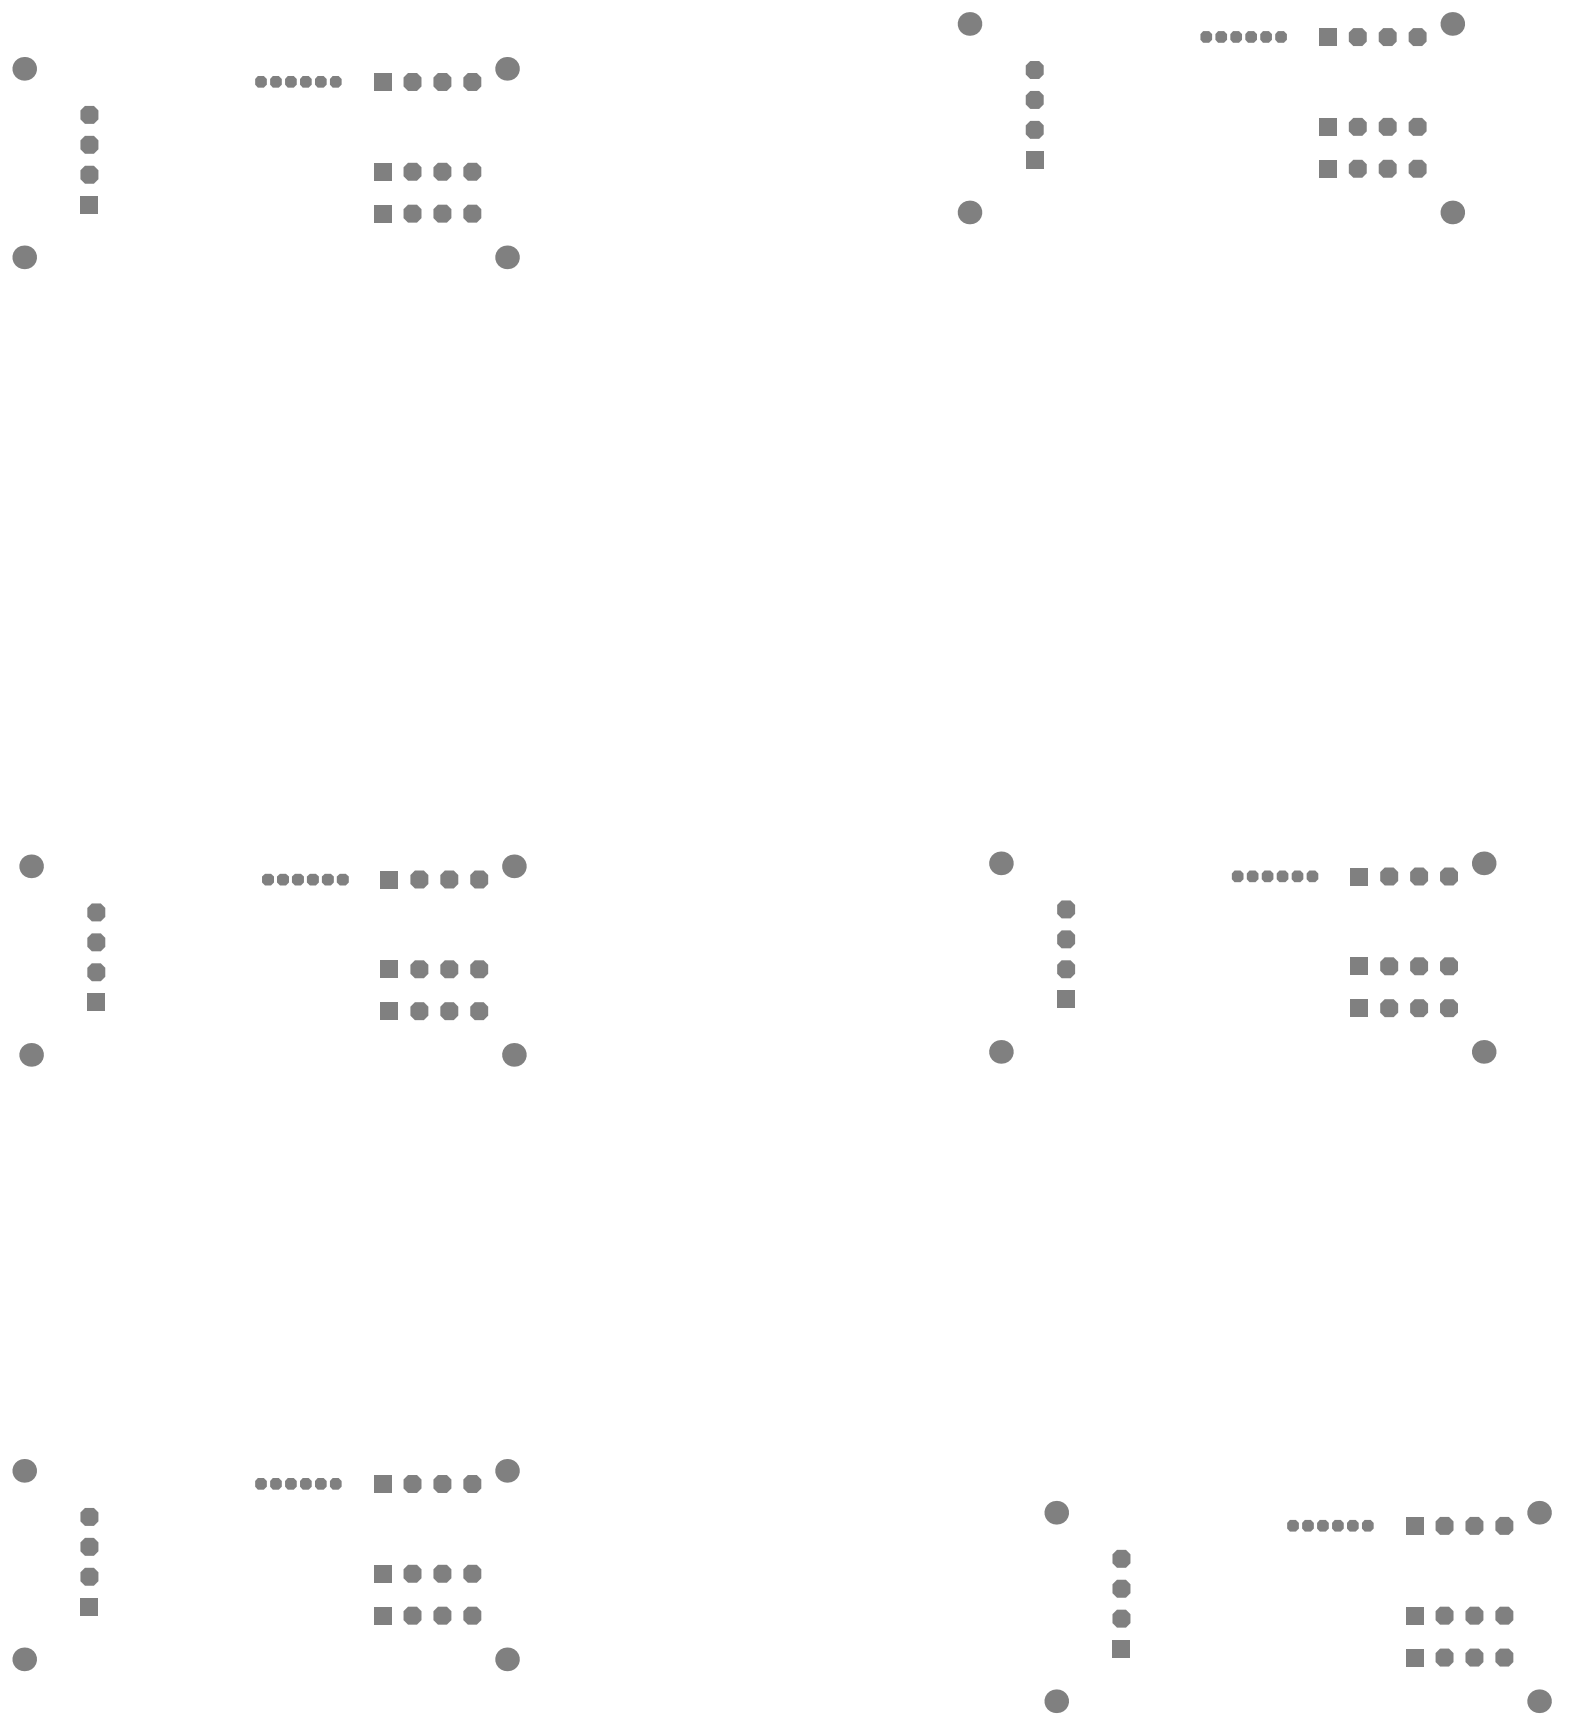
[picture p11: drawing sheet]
<svg xmlns="http://www.w3.org/2000/svg" width="222mm" height="244mm" viewBox="0 0 222 244" stroke-linecap="round" stroke-linejoin="round" font-family="sans-serif">
<g fill="#808080">
<path d="M38.5 10.7h.8l.5 .4v.8l-.5 .5h-.8l-.4-.5v-.8z" fill-rule="evenodd"/>
<path d="M44.8 10.7h.9l.4 .4v.8l-.4 .5h-.9l-.4-.5v-.8z" fill-rule="evenodd"/>
<path d="M169.8 4.4h.8l.4 .4v.8l-.4 .4h-.8l-.4-.4v-.8z" fill-rule="evenodd"/>
<path d="M176.3 122.8h.9l.4 .5v.8l-.4 .4h-.9l-.4-.4v-.8z" fill-rule="evenodd"/>
<path d="M176.1 4.4h.9l.4 .4v.8l-.4 .4h-.9l-.4-.4v-.8z" fill-rule="evenodd"/>
<path d="M180.5 122.8h.9l.4 .5v.8l-.4 .4h-.9l-.3-.4v-.8z" fill-rule="evenodd"/>
<path d="M180.3 4.4h.9l.4 .4v.8l-.4 .4h-.9l-.4-.4v-.8z" fill-rule="evenodd"/>
<path d="M182.7 122.8h.8l.4 .5v.8l-.4 .4h-.8l-.4-.4v-.8z" fill-rule="evenodd"/>
<path d="M203.2 226.7h1.3l.6 .7v1.2l-.6 .7h-1.3l-.6-.7v-1.2z" fill-rule="evenodd"/>
<path d="M38.5 208.6h.8l.5 .4v.8l-.5 .4h-.8l-.4-.4v-.8z" fill-rule="evenodd"/>
<path d="M37 123.7l.4-.4h.8l.5 .4v.8l-.5 .5h-.8l-.4-.5z" fill-rule="evenodd"/>
<path d="M41.2 123.7l.4-.4h.9l.4 .4v.8l-.4 .5h-.9l-.4-.5z" fill-rule="evenodd"/>
<path d="M44.8 208.6h.9l.4 .4v.8l-.4 .4h-.9l-.4-.4v-.8z" fill-rule="evenodd"/>
<path d="M47.5 123.7l.5-.4h.8l.4 .4v.8l-.4 .5h-.8l-.5-.5z" fill-rule="evenodd"/>
<path d="M203.2 232.6h1.3l.6 .7v1.2l-.6 .7h-1.3l-.6-.7v-1.2z" fill-rule="evenodd"/>
<path d="M186.2 214.5h.9l.4 .4v.8l-.4 .4h-.9l-.3-.4v-.8z" fill-rule="evenodd"/>
<path d="M190.5 214.5h.8l.4 .4v.8l-.4 .4h-.8l-.4-.4v-.8z" fill-rule="evenodd"/>
<path d="M203.2 214.1h1.3l.6 .6v1.3l-.6 .6h-1.3l-.6-.6v-1.3z" fill-rule="evenodd"/>
<path d="M11.4 27.6h2.5v2.5h-2.5z" fill-rule="evenodd"/>
<path d="M36.4 10.7h.8l.5 .4v.8l-.5 .5h-.8l-.4-.5v-.8z" fill-rule="evenodd"/>
<path d="M46.9 10.7h.9l.4 .4v.8l-.4 .5h-.9l-.3-.5v-.8z" fill-rule="evenodd"/>
<path d="M42.7 10.7h.9l.4 .4v.8l-.4 .5h-.9l-.4-.5v-.8z" fill-rule="evenodd"/>
<path d="M57.6 226.7h1.2l.7 .7v1.2l-.7 .7h-1.2l-.7-.7v-1.2z" fill-rule="evenodd"/>
<path d="M61.8 226.7h1.3l.6 .7v1.2l-.6 .7h-1.3l-.6-.7v-1.2z" fill-rule="evenodd"/>
<path d="M66 226.7h1.3l.6 .7v1.2l-.6 .7h-1.3l-.6-.7v-1.2z" fill-rule="evenodd"/>
<path d="M58.5 135.5h1.3l.6 .6v1.3l-.6 .6h-1.3l-.6-.6v-1.3z" fill-rule="evenodd"/>
<path d="M62.8 135.5h1.2l.7 .6v1.3l-.7 .6h-1.2l-.7-.6v-1.3z" fill-rule="evenodd"/>
<path d="M57.6 10.3h1.2l.7 .6v1.3l-.7 .6h-1.2l-.7-.6v-1.3z" fill-rule="evenodd"/>
<path d="M61.8 10.3h1.3l.6 .6v1.3l-.6 .6h-1.3l-.6-.6v-1.3z" fill-rule="evenodd"/>
<path d="M66 10.3h1.3l.6 .6v1.3l-.6 .6h-1.3l-.6-.6v-1.3z" fill-rule="evenodd"/>
<path d="M145.4 17.1h1.2l.7 .6v1.3l-.7 .6h-1.2l-.7-.6v-1.3z" fill-rule="evenodd"/>
<path d="M174.2 122.8h.9l.4 .5v.8l-.4 .4h-.9l-.4-.4v-.8z" fill-rule="evenodd"/>
<path d="M174 4.4h.8l.5 .4v.8l-.5 .4h-.8l-.4-.4v-.8z" fill-rule="evenodd"/>
<path d="M171.9 4.4h.8l.5 .4v.8l-.5 .4h-.8l-.4-.4v-.8z" fill-rule="evenodd"/>
<path d="M184.8 122.8h.8l.4 .5v.8l-.4 .4h-.8l-.4-.4v-.8z" fill-rule="evenodd"/>
<path d="M178.4 122.8h.9l.4 .5v.8l-.4 .4h-.9l-.4-.4v-.8z" fill-rule="evenodd"/>
<path d="M178.2 4.4h.9l.4 .4v.8l-.4 .4h-.9l-.4-.4v-.8z" fill-rule="evenodd"/>
<path d="M186.1 4h2.5v2.5h-2.5z" fill-rule="evenodd"/>
<path d="M198.4 226.7h2.5v2.6h-2.5z" fill-rule="evenodd"/>
<path d="M195.2 4h1.3l.6 .6v1.3l-.6 .6h-1.3l-.6-.6v-1.3z" fill-rule="evenodd"/>
<path d="M199.4 4h1.3l.6 .6v1.3l-.6 .6h-1.3l-.6-.6v-1.3z" fill-rule="evenodd"/>
<path d="M207.4 226.7h1.3l.6 .7v1.2l-.6 .7h-1.3l-.6-.7v-1.2z" fill-rule="evenodd"/>
<path d="M211.6 226.7h1.3l.6 .7v1.2l-.6 .7h-1.3l-.6-.7v-1.2z" fill-rule="evenodd"/>
<path d="M12 221.2h1.3l.6 .7v1.2l-.6 .7h-1.3l-.6-.7v-1.2z" fill-rule="evenodd"/>
<path d="M12 217h1.3l.6 .6v1.3l-.6 .6h-1.3l-.6-.6v-1.3z" fill-rule="evenodd"/>
<path d="M12 19.2h1.3l.6 .6v1.3l-.6 .6h-1.3l-.6-.6v-1.3z" fill-rule="evenodd"/>
<path d="M12 14.9h1.3l.6 .7v1.2l-.6 .7h-1.3l-.6-.7v-1.2z" fill-rule="evenodd"/>
<path d="M36.4 208.6h.8l.5 .4v.8l-.5 .4h-.8l-.4-.4v-.8z" fill-rule="evenodd"/>
<path d="M39.1 123.7l.4-.4h.9l.4 .4v.8l-.4 .5h-.9l-.4-.5z" fill-rule="evenodd"/>
<path d="M46.9 208.6h.9l.4 .4v.8l-.4 .4h-.9l-.3-.4v-.8z" fill-rule="evenodd"/>
<path d="M42.7 208.6h.9l.4 .4v.8l-.4 .4h-.9l-.4-.4v-.8z" fill-rule="evenodd"/>
<path d="M45.4 123.7l.4-.4h.9l.4 .4v.8l-.4 .5h-.9l-.4-.5z" fill-rule="evenodd"/>
<path d="M43.3 123.7l.4-.4h.9l.4 .4v.8l-.4 .5h-.9l-.4-.5z" fill-rule="evenodd"/>
<path d="M57.6 220.8h1.2l.7 .6v1.3l-.7 .6h-1.2l-.7-.6v-1.3z" fill-rule="evenodd"/>
<path d="M61.8 220.8h1.3l.6 .6v1.3l-.6 .6h-1.3l-.6-.6v-1.3z" fill-rule="evenodd"/>
<path d="M66 220.8h1.3l.6 .6v1.3l-.6 .6h-1.3l-.6-.6v-1.3z" fill-rule="evenodd"/>
<path d="M57.6 208.1h1.2l.7 .7v1.2l-.7 .7h-1.2l-.7-.7v-1.2z" fill-rule="evenodd"/>
<path d="M61.8 208.1h1.3l.6 .7v1.2l-.6 .7h-1.3l-.6-.7v-1.2z" fill-rule="evenodd"/>
<path d="M66 208.1h1.3l.6 .7v1.2l-.6 .7h-1.3l-.6-.7v-1.2z" fill-rule="evenodd"/>
<path d="M58.5 141.4h1.3l.6 .7v1.2l-.6 .7h-1.3l-.6-.7v-1.2z" fill-rule="evenodd"/>
<path d="M62.8 141.4h1.2l.7 .7v1.2l-.7 .7h-1.2l-.7-.7v-1.2z" fill-rule="evenodd"/>
<path d="M58.5 122.8h1.3l.6 .7v1.2l-.6 .7h-1.3l-.6-.7v-1.2z" fill-rule="evenodd"/>
<path d="M62.8 122.8h1.2l.7 .7v1.2l-.7 .7h-1.2l-.7-.7v-1.2z" fill-rule="evenodd"/>
<path d="M57.6 28.9h1.2l.7 .6v1.3l-.7 .6h-1.2l-.7-.6v-1.3z" fill-rule="evenodd"/>
<path d="M61.8 28.9h1.3l.6 .6v1.3l-.6 .6h-1.3l-.6-.6v-1.3z" fill-rule="evenodd"/>
<path d="M66 28.9h1.3l.6 .6v1.3l-.6 .6h-1.3l-.6-.6v-1.3z" fill-rule="evenodd"/>
<path d="M144.7 21.3h2.6v2.5h-2.6z" fill-rule="evenodd"/>
<path d="M145.4 12.8h1.2l.7 .7v1.2l-.7 .7h-1.2l-.7-.7v-1.2z" fill-rule="evenodd"/>
<path d="M145.4 8.6h1.2l.7 .6v1.3l-.7 .6h-1.2l-.7-.6v-1.3z" fill-rule="evenodd"/>
<path d="M157 231.4h2.5v2.5h-2.5z" fill-rule="evenodd"/>
<path d="M157.6 222.9h1.3l.6 .7v1.2l-.6 .7h-1.3l-.6-.7v-1.2z" fill-rule="evenodd"/>
<path d="M157.6 218.7h1.3l.6 .6v1.3l-.6 .6h-1.3l-.6-.6v-1.3z" fill-rule="evenodd"/>
<path d="M186.1 22.5h2.5v2.6h-2.5z" fill-rule="evenodd"/>
<path d="M186.1 16.6h2.5v2.6h-2.5z" fill-rule="evenodd"/>
<path d="M198.4 232.6h2.5v2.6h-2.5z" fill-rule="evenodd"/>
<path d="M195.4 141h1.3l.6 .6v1.3l-.6 .6h-1.3l-.6-.6v-1.3z" fill-rule="evenodd"/>
<path d="M199.6 141h1.3l.6 .6v1.3l-.6 .6h-1.3l-.6-.6v-1.3z" fill-rule="evenodd"/>
<path d="M195.4 135.1h1.3l.6 .6v1.3l-.6 .6h-1.3l-.6-.6v-1.3z" fill-rule="evenodd"/>
<path d="M199.6 135.1h1.3l.6 .6v1.3l-.6 .6h-1.3l-.6-.6v-1.3z" fill-rule="evenodd"/>
<path d="M195.4 122.4h1.3l.6 .7v1.2l-.6 .7h-1.3l-.6-.7v-1.2z" fill-rule="evenodd"/>
<path d="M199.6 122.4h1.3l.6 .7v1.2l-.6 .7h-1.3l-.6-.7v-1.2z" fill-rule="evenodd"/>
<path d="M195.2 22.5h1.3l.6 .7v1.2l-.6 .7h-1.3l-.6-.7v-1.2z" fill-rule="evenodd"/>
<path d="M199.4 22.5h1.3l.6 .7v1.2l-.6 .7h-1.3l-.6-.7v-1.2z" fill-rule="evenodd"/>
<path d="M195.2 16.6h1.3l.6 .7v1.2l-.6 .7h-1.3l-.6-.7v-1.2z" fill-rule="evenodd"/>
<path d="M199.4 16.6h1.3l.6 .7v1.2l-.6 .7h-1.3l-.6-.7v-1.2z" fill-rule="evenodd"/>
<path d="M207.4 232.6h1.3l.6 .7v1.2l-.6 .7h-1.3l-.6-.7v-1.2z" fill-rule="evenodd"/>
<path d="M211.6 232.6h1.3l.6 .7v1.2l-.6 .7h-1.3l-.6-.7v-1.2z" fill-rule="evenodd"/>
<path d="M11.4 225.5h2.5v2.5h-2.5z" fill-rule="evenodd"/>
<path d="M12 212.8h1.3l.6 .6v1.3l-.6 .6h-1.3l-.6-.6v-1.3z" fill-rule="evenodd"/>
<path d="M12 23.4h1.3l.6 .6v1.3l-.6 .6h-1.3l-.6-.6v-1.3z" fill-rule="evenodd"/>
<path d="M57.6 23h1.2l.7 .6v1.3l-.7 .6h-1.2l-.7-.6v-1.3z" fill-rule="evenodd"/>
<path d="M61.8 23h1.3l.6 .6v1.3l-.6 .6h-1.3l-.6-.6v-1.3z" fill-rule="evenodd"/>
<path d="M66 23h1.3l.6 .6v1.3l-.6 .6h-1.3l-.6-.6v-1.3z" fill-rule="evenodd"/>
<path d="M157.6 227.1h1.3l.6 .7v1.2l-.6 .7h-1.3l-.6-.7v-1.2z" fill-rule="evenodd"/>
<path d="M188.3 214.5h.9l.4 .4v.8l-.4 .4h-.9l-.3-.4v-.8z" fill-rule="evenodd"/>
<path d="M184.1 214.5h.9l.4 .4v.8l-.4 .4h-.9l-.4-.4v-.8z" fill-rule="evenodd"/>
<path d="M182 214.5h.9l.4 .4v.8l-.4 .4h-.9l-.4-.4v-.8z" fill-rule="evenodd"/>
<path d="M192.6 214.5h.8l.4 .4v.8l-.4 .4h-.8l-.4-.4v-.8z" fill-rule="evenodd"/>
<path d="M198.4 214.1h2.5v2.5h-2.5z" fill-rule="evenodd"/>
<path d="M207.4 214.1h1.3l.6 .6v1.3l-.6 .6h-1.3l-.6-.6v-1.3z" fill-rule="evenodd"/>
<path d="M211.6 214.1h1.3l.6 .6v1.3l-.6 .6h-1.3l-.6-.6v-1.3z" fill-rule="evenodd"/>
<path d="M40.6 10.7h.9l.4 .4v.8l-.4 .5h-.9l-.4-.5v-.8z" fill-rule="evenodd"/>
<path d="M52.7 226.7h2.6v2.6h-2.6z" fill-rule="evenodd"/>
<path d="M53.7 135.5h2.5v2.5h-2.5z" fill-rule="evenodd"/>
<path d="M67 135.5h1.3l.6 .6v1.3l-.6 .6h-1.3l-.6-.6v-1.3z" fill-rule="evenodd"/>
<path d="M52.7 10.3h2.6v2.5h-2.6z" fill-rule="evenodd"/>
<path d="M149.8 135.5h1.3l.6 .6v1.3l-.6 .6h-1.3l-.6-.6v-1.3z" fill-rule="evenodd"/>
<path d="M191 4h1.2l.7 .6v1.3l-.7 .6h-1.2l-.7-.6v-1.3z" fill-rule="evenodd"/>
<path d="M40.6 208.6h.9l.4 .4v.8l-.4 .4h-.9l-.4-.4v-.8z" fill-rule="evenodd"/>
<path d="M12.3 140.2h2.6v2.5h-2.6z" fill-rule="evenodd"/>
<path d="M13 135.9h1.2l.7 .7v1.2l-.7 .7h-1.2l-.7-.7v-1.2z" fill-rule="evenodd"/>
<path d="M13 127.5h1.2l.7 .6v1.3l-.7 .6h-1.2l-.7-.6v-1.3z" fill-rule="evenodd"/>
<path d="M52.7 220.8h2.6v2.5h-2.6z" fill-rule="evenodd"/>
<path d="M52.7 208.1h2.6v2.6h-2.6z" fill-rule="evenodd"/>
<path d="M53.7 141.4h2.5v2.6h-2.5z" fill-rule="evenodd"/>
<path d="M67 141.4h1.3l.6 .7v1.2l-.6 .7h-1.3l-.6-.7v-1.2z" fill-rule="evenodd"/>
<path d="M53.7 122.8h2.5v2.6h-2.5z" fill-rule="evenodd"/>
<path d="M67 122.8h1.3l.6 .7v1.2l-.6 .7h-1.3l-.6-.7v-1.2z" fill-rule="evenodd"/>
<path d="M52.7 28.9h2.6v2.5h-2.6z" fill-rule="evenodd"/>
<path d="M149.2 139.7h2.5v2.6h-2.5z" fill-rule="evenodd"/>
<path d="M149.8 127.1h1.3l.6 .6v1.3l-.6 .6h-1.3l-.6-.6v-1.3z" fill-rule="evenodd"/>
<path d="M190.5 141h2.6v2.5h-2.6z" fill-rule="evenodd"/>
<path d="M203.8 141h1.3l.6 .6v1.3l-.6 .6h-1.3l-.6-.6v-1.3z" fill-rule="evenodd"/>
<path d="M190.5 135.1h2.6v2.5h-2.6z" fill-rule="evenodd"/>
<path d="M203.8 135.1h1.3l.6 .6v1.3l-.6 .6h-1.3l-.6-.6v-1.3z" fill-rule="evenodd"/>
<path d="M190.5 122.4h2.6v2.6h-2.6z" fill-rule="evenodd"/>
<path d="M203.8 122.4h1.3l.6 .7v1.2l-.6 .7h-1.3l-.6-.7v-1.2z" fill-rule="evenodd"/>
<path d="M191 22.5h1.2l.7 .7v1.2l-.7 .7h-1.2l-.7-.7v-1.2z" fill-rule="evenodd"/>
<path d="M191 16.6h1.2l.7 .7v1.2l-.7 .7h-1.2l-.7-.7v-1.2z" fill-rule="evenodd"/>
<path d="M13 131.7h1.2l.7 .6v1.3l-.7 .6h-1.2l-.7-.6v-1.3z" fill-rule="evenodd"/>
<path d="M52.7 23h2.6v2.5h-2.6z" fill-rule="evenodd"/>
<path d="M149.8 131.3h1.3l.6 .6v1.3l-.6 .6h-1.3l-.6-.6v-1.3z" fill-rule="evenodd"/>
</g>
<g fill="#808080">
<circle cx="3.4" cy="234.2" r="1.67"/>
<circle cx="3.4" cy="207.6" r="1.67"/>
<circle cx="4.4" cy="148.9" r="1.67"/>
<circle cx="4.4" cy="122.2" r="1.67"/>
<circle cx="3.4" cy="36.3" r="1.67"/>
<circle cx="3.4" cy="9.7" r="1.67"/>
<circle cx="71.5" cy="234.2" r="1.67"/>
<circle cx="71.5" cy="207.6" r="1.67"/>
<circle cx="72.5" cy="148.9" r="1.67"/>
<circle cx="72.5" cy="122.2" r="1.67"/>
<circle cx="71.5" cy="36.3" r="1.67"/>
<circle cx="71.5" cy="9.7" r="1.67"/>
<circle cx="141.2" cy="121.8" r="1.67"/>
<circle cx="209.4" cy="121.8" r="1.67"/>
<circle cx="141.2" cy="148.4" r="1.67"/>
<circle cx="209.4" cy="148.4" r="1.67"/>
<circle cx="136.8" cy="30" r="1.67"/>
<circle cx="136.8" cy="3.4" r="1.67"/>
<circle cx="204.9" cy="30" r="1.67"/>
<circle cx="204.9" cy="3.4" r="1.67"/>
<circle cx="149" cy="240.1" r="1.67"/>
<circle cx="149" cy="213.5" r="1.67"/>
<circle cx="217.2" cy="213.5" r="1.67"/>
<circle cx="217.2" cy="240.1" r="1.67"/>
</g>
</svg>
